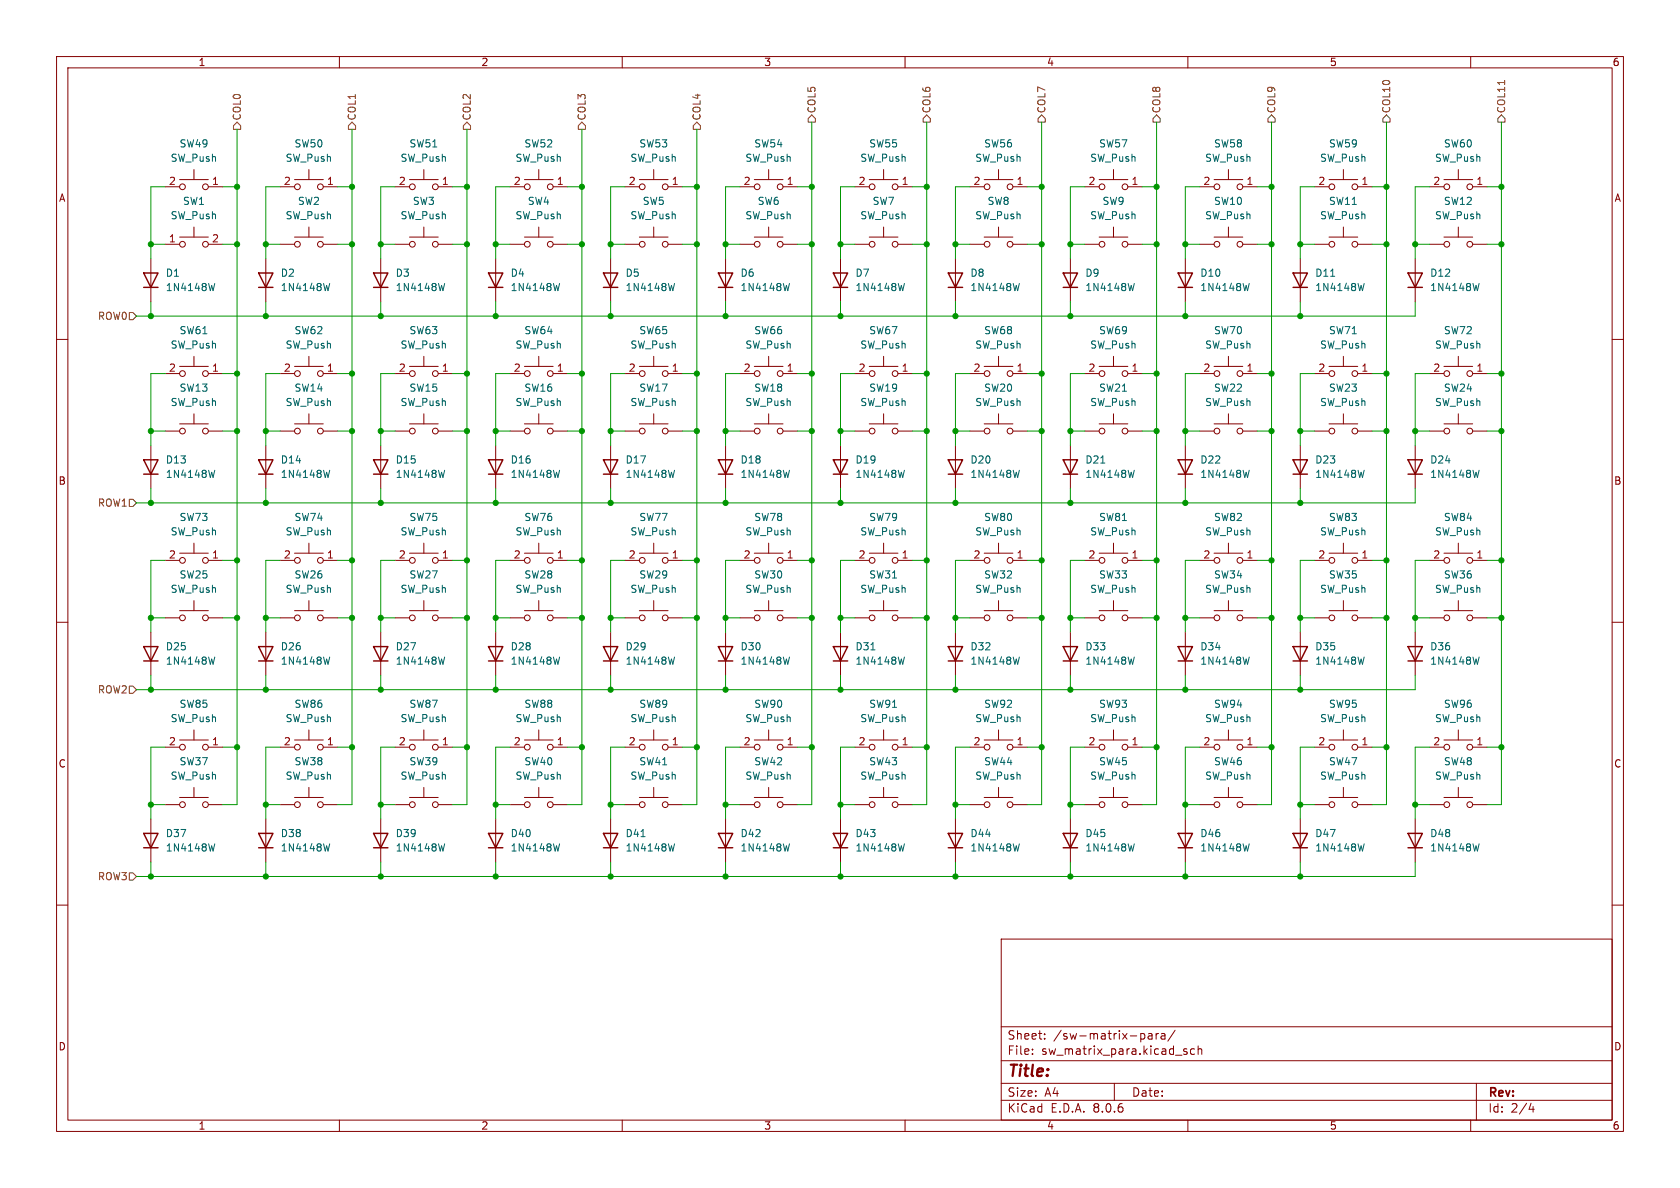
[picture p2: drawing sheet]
<svg xmlns="http://www.w3.org/2000/svg" width="297mm" height="210mm" viewBox="0 0 297 210" stroke-linecap="round" stroke-linejoin="round" font-family="sans-serif">
<defs><g id="words">
<text font-size="2.8" fill="#840000" x="178" y="190.9">Title:</text>
<g font-size="2.1" fill="#840000">
<text x="178" y="184">Sheet:</text>
<text x="186.2" y="184">/sw-matrix-para/</text>
<text x="178" y="186.7">File:</text>
<text x="184.1" y="186.7">sw_matrix_para.kicad_sch</text>
<text x="178" y="196.9">KiCad</text>
<text x="178" y="194.1">Size:</text>
<text x="184.7" y="194.1">A4</text>
<text x="185.7" y="196.9">E.D.A.</text>
<text x="193.3" y="196.9">8.0.6</text>
<text x="200" y="194.1">Date:</text>
<text x="263" y="194.3">Rev:</text>
<text x="263" y="196.9">Id:</text>
<text x="267.1" y="196.9">2/4</text>
</g>
<g font-size="1.8" fill="#840000">
<text x="35" y="11.9">1</text>
<text x="85" y="11.9">2</text>
<text x="135" y="11.9">3</text>
<text x="185" y="11.9">4</text>
<text x="235" y="11.9">5</text>
<text x="285" y="11.9">6</text>
<text x="10.3" y="35.9">A</text>
<text x="285.3" y="35.9">A</text>
<text x="10.3" y="85.9">B</text>
<text x="285.3" y="85.9">B</text>
<text x="10.3" y="135.9">C</text>
<text x="285.3" y="135.9">C</text>
<text x="10.3" y="185.9">D</text>
<text x="285.3" y="185.9">D</text>
<text x="35" y="199.9">1</text>
<text x="85" y="199.9">2</text>
<text x="135" y="199.9">3</text>
<text x="185" y="199.9">4</text>
<text x="235" y="199.9">5</text>
<text x="285" y="199.9">6</text>
</g>
<g font-size="1.8" fill="#725600">
<text x="42.8" y="21.4" transform="rotate(-90 42.8 21.4)">COL0</text>
<text x="63.1" y="21.4" transform="rotate(-90 63.1 21.4)">COL1</text>
<text x="83.4" y="21.4" transform="rotate(-90 83.4 21.4)">COL2</text>
<text x="103.7" y="21.4" transform="rotate(-90 103.7 21.4)">COL3</text>
<text x="124.1" y="21.4" transform="rotate(-90 124.1 21.4)">COL4</text>
<text x="144.4" y="20.1" transform="rotate(-90 144.4 20.1)">COL5</text>
<text x="164.7" y="20.1" transform="rotate(-90 164.7 20.1)">COL6</text>
<text x="185" y="20.1" transform="rotate(-90 185 20.1)">COL7</text>
<text x="205.3" y="20.1" transform="rotate(-90 205.3 20.1)">COL8</text>
<text x="225.7" y="20.1" transform="rotate(-90 225.7 20.1)">COL9</text>
<text x="246" y="20.1" transform="rotate(-90 246 20.1)">COL10</text>
<text x="266.3" y="20.1" transform="rotate(-90 266.3 20.1)">COL11</text>
<text x="17.2" y="56.7">ROW0</text>
<text x="17.2" y="89.8">ROW1</text>
<text x="17.2" y="122.8">ROW2</text>
<text x="17.2" y="155.8">ROW3</text>
</g>
<g font-size="1.8" fill="#006464">
<text x="30.1" y="28.8">SW_Push</text>
<text x="31.6" y="26.3">SW49</text>
<text x="50.4" y="28.8">SW_Push</text>
<text x="52" y="26.3">SW50</text>
<text x="70.7" y="28.8">SW_Push</text>
<text x="72.3" y="26.3">SW51</text>
<text x="91" y="28.8">SW_Push</text>
<text x="92.6" y="26.3">SW52</text>
<text x="111.4" y="28.8">SW_Push</text>
<text x="112.9" y="26.3">SW53</text>
<text x="131.7" y="28.8">SW_Push</text>
<text x="133.2" y="26.3">SW54</text>
<text x="152" y="28.8">SW_Push</text>
<text x="153.6" y="26.3">SW55</text>
<text x="172.3" y="28.8">SW_Push</text>
<text x="173.9" y="26.3">SW56</text>
<text x="192.6" y="28.8">SW_Push</text>
<text x="194.2" y="26.3">SW57</text>
<text x="213" y="28.8">SW_Push</text>
<text x="214.5" y="26.3">SW58</text>
<text x="233.3" y="28.8">SW_Push</text>
<text x="234.8" y="26.3">SW59</text>
<text x="253.6" y="28.8">SW_Push</text>
<text x="255.2" y="26.3">SW60</text>
<text x="30.1" y="39">SW_Push</text>
<text x="32.3" y="36.4">SW1</text>
<text x="50.4" y="39">SW_Push</text>
<text x="52.6" y="36.4">SW2</text>
<text x="70.7" y="39">SW_Push</text>
<text x="72.9" y="36.4">SW3</text>
<text x="91" y="39">SW_Push</text>
<text x="93.2" y="36.4">SW4</text>
<text x="111.4" y="39">SW_Push</text>
<text x="113.5" y="36.4">SW5</text>
<text x="131.7" y="39">SW_Push</text>
<text x="133.9" y="36.4">SW6</text>
<text x="152" y="39">SW_Push</text>
<text x="154.2" y="36.4">SW7</text>
<text x="172.3" y="39">SW_Push</text>
<text x="174.5" y="36.4">SW8</text>
<text x="192.6" y="39">SW_Push</text>
<text x="194.8" y="36.4">SW9</text>
<text x="213" y="39">SW_Push</text>
<text x="214.5" y="36.4">SW10</text>
<text x="233.3" y="39">SW_Push</text>
<text x="234.8" y="36.4">SW11</text>
<text x="253.6" y="39">SW_Push</text>
<text x="255.2" y="36.4">SW12</text>
<text x="29.2" y="49.1">D1</text>
<text x="29.2" y="51.7">1N4148W</text>
<text x="49.5" y="49.1">D2</text>
<text x="49.5" y="51.7">1N4148W</text>
<text x="69.9" y="49.1">D3</text>
<text x="69.9" y="51.7">1N4148W</text>
<text x="90.2" y="49.1">D4</text>
<text x="90.2" y="51.7">1N4148W</text>
<text x="110.5" y="49.1">D5</text>
<text x="110.5" y="51.7">1N4148W</text>
<text x="130.8" y="49.1">D6</text>
<text x="130.8" y="51.7">1N4148W</text>
<text x="151.1" y="49.1">D7</text>
<text x="151.1" y="51.7">1N4148W</text>
<text x="171.5" y="49.1">D8</text>
<text x="171.5" y="51.7">1N4148W</text>
<text x="191.8" y="49.1">D9</text>
<text x="191.8" y="51.7">1N4148W</text>
<text x="212.1" y="49.1">D10</text>
<text x="212.1" y="51.7">1N4148W</text>
<text x="232.4" y="49.1">D11</text>
<text x="232.4" y="51.7">1N4148W</text>
<text x="252.7" y="49.1">D12</text>
<text x="252.7" y="51.7">1N4148W</text>
<text x="31.6" y="59.3">SW61</text>
<text x="52" y="59.3">SW62</text>
<text x="72.3" y="59.3">SW63</text>
<text x="92.6" y="59.3">SW64</text>
<text x="112.9" y="59.3">SW65</text>
<text x="133.2" y="59.3">SW66</text>
<text x="153.6" y="59.3">SW67</text>
<text x="173.9" y="59.3">SW68</text>
<text x="194.2" y="59.3">SW69</text>
<text x="214.5" y="59.3">SW70</text>
<text x="234.8" y="59.3">SW71</text>
<text x="255.2" y="59.3">SW72</text>
<text x="30.1" y="61.8">SW_Push</text>
<text x="50.4" y="61.8">SW_Push</text>
<text x="70.7" y="61.8">SW_Push</text>
<text x="91" y="61.8">SW_Push</text>
<text x="111.4" y="61.8">SW_Push</text>
<text x="131.7" y="61.8">SW_Push</text>
<text x="152" y="61.8">SW_Push</text>
<text x="172.3" y="61.8">SW_Push</text>
<text x="192.6" y="61.8">SW_Push</text>
<text x="213" y="61.8">SW_Push</text>
<text x="233.3" y="61.8">SW_Push</text>
<text x="253.6" y="61.8">SW_Push</text>
<text x="30.1" y="72">SW_Push</text>
<text x="31.6" y="69.4">SW13</text>
<text x="50.4" y="72">SW_Push</text>
<text x="52" y="69.4">SW14</text>
<text x="70.7" y="72">SW_Push</text>
<text x="72.3" y="69.4">SW15</text>
<text x="91" y="72">SW_Push</text>
<text x="92.6" y="69.4">SW16</text>
<text x="111.4" y="72">SW_Push</text>
<text x="112.9" y="69.4">SW17</text>
<text x="131.7" y="72">SW_Push</text>
<text x="133.2" y="69.4">SW18</text>
<text x="152" y="72">SW_Push</text>
<text x="153.6" y="69.4">SW19</text>
<text x="172.3" y="72">SW_Push</text>
<text x="173.9" y="69.4">SW20</text>
<text x="192.6" y="72">SW_Push</text>
<text x="194.2" y="69.4">SW21</text>
<text x="213" y="72">SW_Push</text>
<text x="214.5" y="69.4">SW22</text>
<text x="233.3" y="72">SW_Push</text>
<text x="234.8" y="69.4">SW23</text>
<text x="253.6" y="72">SW_Push</text>
<text x="255.2" y="69.4">SW24</text>
<text x="29.2" y="82.1">D13</text>
<text x="49.5" y="82.1">D14</text>
<text x="69.9" y="82.1">D15</text>
<text x="90.2" y="82.1">D16</text>
<text x="110.5" y="82.1">D17</text>
<text x="130.8" y="82.1">D18</text>
<text x="151.1" y="82.1">D19</text>
<text x="171.5" y="82.1">D20</text>
<text x="191.8" y="82.1">D21</text>
<text x="212.1" y="82.1">D22</text>
<text x="232.4" y="82.1">D23</text>
<text x="252.7" y="82.1">D24</text>
<text x="29.2" y="84.7">1N4148W</text>
<text x="49.5" y="84.7">1N4148W</text>
<text x="69.9" y="84.7">1N4148W</text>
<text x="90.2" y="84.7">1N4148W</text>
<text x="110.5" y="84.7">1N4148W</text>
<text x="130.8" y="84.7">1N4148W</text>
<text x="151.1" y="84.7">1N4148W</text>
<text x="171.5" y="84.7">1N4148W</text>
<text x="191.8" y="84.7">1N4148W</text>
<text x="212.1" y="84.7">1N4148W</text>
<text x="232.4" y="84.7">1N4148W</text>
<text x="252.7" y="84.7">1N4148W</text>
<text x="30.1" y="94.8">SW_Push</text>
<text x="31.6" y="92.3">SW73</text>
<text x="50.4" y="94.8">SW_Push</text>
<text x="52" y="92.3">SW74</text>
<text x="70.7" y="94.8">SW_Push</text>
<text x="72.3" y="92.3">SW75</text>
<text x="91" y="94.8">SW_Push</text>
<text x="92.6" y="92.3">SW76</text>
<text x="111.4" y="94.8">SW_Push</text>
<text x="112.9" y="92.3">SW77</text>
<text x="131.7" y="94.8">SW_Push</text>
<text x="133.2" y="92.3">SW78</text>
<text x="152" y="94.8">SW_Push</text>
<text x="153.6" y="92.3">SW79</text>
<text x="172.3" y="94.8">SW_Push</text>
<text x="173.9" y="92.3">SW80</text>
<text x="192.6" y="94.8">SW_Push</text>
<text x="194.2" y="92.3">SW81</text>
<text x="213" y="94.8">SW_Push</text>
<text x="214.5" y="92.3">SW82</text>
<text x="233.3" y="94.8">SW_Push</text>
<text x="234.8" y="92.3">SW83</text>
<text x="253.6" y="94.8">SW_Push</text>
<text x="255.2" y="92.3">SW84</text>
<text x="30.1" y="105">SW_Push</text>
<text x="31.6" y="102.5">SW25</text>
<text x="50.4" y="105">SW_Push</text>
<text x="52" y="102.5">SW26</text>
<text x="70.7" y="105">SW_Push</text>
<text x="72.3" y="102.5">SW27</text>
<text x="91" y="105">SW_Push</text>
<text x="92.6" y="102.5">SW28</text>
<text x="111.4" y="105">SW_Push</text>
<text x="112.9" y="102.5">SW29</text>
<text x="131.7" y="105">SW_Push</text>
<text x="133.2" y="102.5">SW30</text>
<text x="152" y="105">SW_Push</text>
<text x="153.6" y="102.5">SW31</text>
<text x="172.3" y="105">SW_Push</text>
<text x="173.9" y="102.5">SW32</text>
<text x="192.6" y="105">SW_Push</text>
<text x="194.2" y="102.5">SW33</text>
<text x="213" y="105">SW_Push</text>
<text x="214.5" y="102.5">SW34</text>
<text x="233.3" y="105">SW_Push</text>
<text x="234.8" y="102.5">SW35</text>
<text x="253.6" y="105">SW_Push</text>
<text x="255.2" y="102.5">SW36</text>
<text x="29.2" y="115.2">D25</text>
<text x="29.2" y="117.7">1N4148W</text>
<text x="49.5" y="115.2">D26</text>
<text x="49.5" y="117.7">1N4148W</text>
<text x="69.9" y="115.2">D27</text>
<text x="69.9" y="117.7">1N4148W</text>
<text x="90.2" y="115.2">D28</text>
<text x="90.2" y="117.7">1N4148W</text>
<text x="110.5" y="115.2">D29</text>
<text x="110.5" y="117.7">1N4148W</text>
<text x="130.8" y="115.2">D30</text>
<text x="130.8" y="117.7">1N4148W</text>
<text x="151.1" y="115.2">D31</text>
<text x="151.1" y="117.7">1N4148W</text>
<text x="171.5" y="115.2">D32</text>
<text x="171.5" y="117.7">1N4148W</text>
<text x="191.8" y="115.2">D33</text>
<text x="191.8" y="117.7">1N4148W</text>
<text x="212.1" y="115.2">D34</text>
<text x="212.1" y="117.7">1N4148W</text>
<text x="232.4" y="115.2">D35</text>
<text x="232.4" y="117.7">1N4148W</text>
<text x="252.7" y="115.2">D36</text>
<text x="252.7" y="117.7">1N4148W</text>
<text x="31.6" y="125.3">SW85</text>
<text x="52" y="125.3">SW86</text>
<text x="72.3" y="125.3">SW87</text>
<text x="92.6" y="125.3">SW88</text>
<text x="112.9" y="125.3">SW89</text>
<text x="133.2" y="125.3">SW90</text>
<text x="153.6" y="125.3">SW91</text>
<text x="173.9" y="125.3">SW92</text>
<text x="194.2" y="125.3">SW93</text>
<text x="214.5" y="125.3">SW94</text>
<text x="234.8" y="125.3">SW95</text>
<text x="255.2" y="125.3">SW96</text>
<text x="30.1" y="127.9">SW_Push</text>
<text x="50.4" y="127.9">SW_Push</text>
<text x="70.7" y="127.9">SW_Push</text>
<text x="91" y="127.9">SW_Push</text>
<text x="111.4" y="127.9">SW_Push</text>
<text x="131.7" y="127.9">SW_Push</text>
<text x="152" y="127.9">SW_Push</text>
<text x="172.3" y="127.9">SW_Push</text>
<text x="192.6" y="127.9">SW_Push</text>
<text x="213" y="127.9">SW_Push</text>
<text x="233.3" y="127.9">SW_Push</text>
<text x="253.6" y="127.9">SW_Push</text>
<text x="31.6" y="135.5">SW37</text>
<text x="52" y="135.5">SW38</text>
<text x="72.3" y="135.5">SW39</text>
<text x="92.6" y="135.5">SW40</text>
<text x="112.9" y="135.5">SW41</text>
<text x="133.2" y="135.5">SW42</text>
<text x="153.6" y="135.5">SW43</text>
<text x="173.9" y="135.5">SW44</text>
<text x="194.2" y="135.5">SW45</text>
<text x="214.5" y="135.5">SW46</text>
<text x="234.8" y="135.5">SW47</text>
<text x="255.2" y="135.5">SW48</text>
<text x="30.1" y="138">SW_Push</text>
<text x="50.4" y="138">SW_Push</text>
<text x="70.7" y="138">SW_Push</text>
<text x="91" y="138">SW_Push</text>
<text x="111.4" y="138">SW_Push</text>
<text x="131.7" y="138">SW_Push</text>
<text x="152" y="138">SW_Push</text>
<text x="172.3" y="138">SW_Push</text>
<text x="192.6" y="138">SW_Push</text>
<text x="213" y="138">SW_Push</text>
<text x="233.3" y="138">SW_Push</text>
<text x="253.6" y="138">SW_Push</text>
<text x="29.2" y="148.2">D37</text>
<text x="49.5" y="148.2">D38</text>
<text x="69.9" y="148.2">D39</text>
<text x="90.2" y="148.2">D40</text>
<text x="110.5" y="148.2">D41</text>
<text x="130.8" y="148.2">D42</text>
<text x="151.1" y="148.2">D43</text>
<text x="171.5" y="148.2">D44</text>
<text x="191.8" y="148.2">D45</text>
<text x="212.1" y="148.2">D46</text>
<text x="232.4" y="148.2">D47</text>
<text x="252.7" y="148.2">D48</text>
<text x="29.2" y="150.7">1N4148W</text>
<text x="49.5" y="150.7">1N4148W</text>
<text x="69.9" y="150.7">1N4148W</text>
<text x="90.2" y="150.7">1N4148W</text>
<text x="110.5" y="150.7">1N4148W</text>
<text x="130.8" y="150.7">1N4148W</text>
<text x="151.1" y="150.7">1N4148W</text>
<text x="171.5" y="150.7">1N4148W</text>
<text x="191.8" y="150.7">1N4148W</text>
<text x="212.1" y="150.7">1N4148W</text>
<text x="232.4" y="150.7">1N4148W</text>
<text x="252.7" y="150.7">1N4148W</text>
</g>
<g font-size="1.8" fill="#a90000">
<text x="29.8" y="32.8">2</text>
<text x="37.4" y="32.8">1</text>
<text x="50.1" y="32.8">2</text>
<text x="57.7" y="32.8">1</text>
<text x="70.4" y="32.8">2</text>
<text x="78" y="32.8">1</text>
<text x="90.7" y="32.8">2</text>
<text x="98.4" y="32.8">1</text>
<text x="111.1" y="32.8">2</text>
<text x="118.7" y="32.8">1</text>
<text x="131.4" y="32.8">2</text>
<text x="139" y="32.8">1</text>
<text x="151.7" y="32.8">2</text>
<text x="159.3" y="32.8">1</text>
<text x="172" y="32.8">2</text>
<text x="179.6" y="32.8">1</text>
<text x="192.3" y="32.8">2</text>
<text x="200" y="32.8">1</text>
<text x="212.7" y="32.8">2</text>
<text x="220.3" y="32.8">1</text>
<text x="233" y="32.8">2</text>
<text x="240.6" y="32.8">1</text>
<text x="253.3" y="32.8">2</text>
<text x="260.9" y="32.8">1</text>
<text x="29.8" y="42.9">1</text>
<text x="37.4" y="42.9">2</text>
<text x="29.8" y="65.8">2</text>
<text x="37.4" y="65.8">1</text>
<text x="50.1" y="65.8">2</text>
<text x="57.7" y="65.8">1</text>
<text x="70.4" y="65.8">2</text>
<text x="78" y="65.8">1</text>
<text x="90.7" y="65.8">2</text>
<text x="98.4" y="65.8">1</text>
<text x="111.1" y="65.8">2</text>
<text x="118.7" y="65.8">1</text>
<text x="131.4" y="65.8">2</text>
<text x="139" y="65.8">1</text>
<text x="151.7" y="65.8">2</text>
<text x="159.3" y="65.8">1</text>
<text x="172" y="65.8">2</text>
<text x="179.6" y="65.8">1</text>
<text x="192.3" y="65.8">2</text>
<text x="200" y="65.8">1</text>
<text x="212.7" y="65.8">2</text>
<text x="220.3" y="65.8">1</text>
<text x="233" y="65.8">2</text>
<text x="240.6" y="65.8">1</text>
<text x="253.3" y="65.8">2</text>
<text x="260.9" y="65.8">1</text>
<text x="29.8" y="98.8">2</text>
<text x="37.4" y="98.8">1</text>
<text x="50.1" y="98.8">2</text>
<text x="57.7" y="98.8">1</text>
<text x="70.4" y="98.8">2</text>
<text x="78" y="98.8">1</text>
<text x="90.7" y="98.8">2</text>
<text x="98.4" y="98.8">1</text>
<text x="111.1" y="98.8">2</text>
<text x="118.7" y="98.8">1</text>
<text x="131.4" y="98.8">2</text>
<text x="139" y="98.8">1</text>
<text x="151.7" y="98.8">2</text>
<text x="159.3" y="98.8">1</text>
<text x="172" y="98.8">2</text>
<text x="179.6" y="98.8">1</text>
<text x="192.3" y="98.8">2</text>
<text x="200" y="98.8">1</text>
<text x="212.7" y="98.8">2</text>
<text x="220.3" y="98.8">1</text>
<text x="233" y="98.8">2</text>
<text x="240.6" y="98.8">1</text>
<text x="253.3" y="98.8">2</text>
<text x="260.9" y="98.8">1</text>
<text x="29.8" y="131.8">2</text>
<text x="37.4" y="131.8">1</text>
<text x="50.1" y="131.8">2</text>
<text x="57.7" y="131.8">1</text>
<text x="70.4" y="131.8">2</text>
<text x="78" y="131.8">1</text>
<text x="90.7" y="131.8">2</text>
<text x="98.4" y="131.8">1</text>
<text x="111.1" y="131.8">2</text>
<text x="118.7" y="131.8">1</text>
<text x="131.4" y="131.8">2</text>
<text x="139" y="131.8">1</text>
<text x="151.7" y="131.8">2</text>
<text x="159.3" y="131.8">1</text>
<text x="172" y="131.8">2</text>
<text x="179.6" y="131.8">1</text>
<text x="192.3" y="131.8">2</text>
<text x="200" y="131.8">1</text>
<text x="212.7" y="131.8">2</text>
<text x="220.3" y="131.8">1</text>
<text x="233" y="131.8">2</text>
<text x="240.6" y="131.8">1</text>
<text x="253.3" y="131.8">2</text>
<text x="260.9" y="131.8">1</text>
</g>
</g></defs>
<g fill="none" stroke="#840000" stroke-width=".18">
<path d="M10 10h277v190h-277zM12 12h273v186h-273zM60 10v2M110 10v2M160 10v2M210 10v2M260 10v2M29.2 33h2.5M31.7 31.8h5.1M34.3 30v1.8M36.8 33h2.6M49.5 33h2.6"/>
<path d="M52.1 31.8h5M54.6 30v1.8M57.1 33h2.6M69.8 33h2.6M72.4 31.8h5.1M74.9 30v1.8M77.5 33h2.5M90.2 33h2.5M92.7 31.8h5.1M95.2 30v1.8M97.8 33h2.5M110.5 33h2.5"/>
<path d="M113 31.8h5.1M115.6 30v1.8M118.1 33h2.5M130.8 33h2.5M133.3 31.8h5.1M135.9 30v1.8M138.4 33h2.6M151.1 33h2.6M153.7 31.8h5M156.2 30v1.8M158.7 33h2.6M171.4 33h2.6"/>
<path d="M174 31.8h5.1M176.5 30v1.8M179.1 33h2.5M191.8 33h2.5M194.3 31.8h5.1M196.8 30v1.8M199.4 33h2.5M212.1 33h2.5M214.6 31.8h5.1M217.2 30v1.8M219.7 33h2.5M232.4 33h2.5"/>
<path d="M234.9 31.8h5.1M237.5 30v1.8M240 33h2.6M252.7 33h2.6M255.3 31.8h5M257.8 30v1.8M260.3 33h2.6M10 60h2M26.7 45.7v7.6M29.2 43.2h2.5M31.7 41.9h5.1M34.3 40.1v1.8"/>
<path d="M36.8 43.2h2.6M47 45.7v7.6M49.5 43.2h2.6M52.1 41.9h5M54.6 40.1v1.8M57.1 43.2h2.6M67.3 45.7v7.6M69.8 43.2h2.6M72.4 41.9h5.1M74.9 40.1v1.8M77.5 43.2h2.5M87.6 45.7v7.6"/>
<path d="M90.2 43.2h2.5M92.7 41.9h5.1M95.2 40.1v1.8M97.8 43.2h2.5M107.9 45.7v7.6M110.5 43.2h2.5M113 41.9h5.1M115.6 40.1v1.8M118.1 43.2h2.5M128.3 45.7v7.6M130.8 43.2h2.5M133.3 41.9h5.1"/>
<path d="M135.9 40.1v1.8M138.4 43.2h2.6M148.6 45.7v7.6M151.1 43.2h2.6M153.7 41.9h5M156.2 40.1v1.8M158.7 43.2h2.6M168.9 45.7v7.6M171.4 43.2h2.6M174 41.9h5.1M176.5 40.1v1.8M179.1 43.2h2.5"/>
<path d="M189.2 45.7v7.6M191.8 43.2h2.5M194.3 41.9h5.1M196.8 40.1v1.8M199.4 43.2h2.5M209.5 45.7v7.6M212.1 43.2h2.5M214.6 41.9h5.1M217.2 40.1v1.8M219.7 43.2h2.5M229.9 45.7v7.6M232.4 43.2h2.5"/>
<path d="M234.9 41.9h5.1M237.5 40.1v1.8M240 43.2h2.6M250.2 45.7v7.6M252.7 43.2h2.6M255.3 41.9h5M257.8 40.1v1.8M260.3 43.2h2.6M285 60h2M26.7 78.7v7.7M29.2 76.2h2.5M29.2 66h2.5"/>
<path d="M31.7 74.9h5.1M31.7 64.8h5.1M34.3 63v1.8M34.3 73.2v1.7M36.8 76.2h2.6M36.8 66h2.6M47 78.7v7.7M49.5 76.2h2.6M49.5 66h2.6M52.1 74.9h5M52.1 64.8h5M54.6 63v1.8"/>
<path d="M54.6 73.2v1.7M57.1 76.2h2.6M57.1 66h2.6M67.3 78.7v7.7M69.8 76.2h2.6M69.8 66h2.6M72.4 74.9h5.1M72.4 64.8h5.1M74.9 63v1.8M74.9 73.2v1.7M77.5 76.2h2.5M77.5 66h2.5"/>
<path d="M87.6 78.7v7.7M90.2 76.2h2.5M90.2 66h2.5M92.7 74.9h5.1M92.7 64.8h5.1M95.2 63v1.8M95.2 73.2v1.7M97.8 76.2h2.5M97.8 66h2.5M107.9 78.7v7.7M110.5 76.2h2.5M110.5 66h2.5"/>
<path d="M113 74.9h5.1M113 64.8h5.1M115.6 63v1.8M115.6 73.2v1.7M118.1 76.2h2.5M118.1 66h2.5M128.3 78.7v7.7M130.8 76.2h2.5M130.8 66h2.5M133.3 74.9h5.1M133.3 64.8h5.1M135.9 63v1.8"/>
<path d="M135.9 73.2v1.7M138.4 76.2h2.6M138.4 66h2.6M148.6 78.7v7.7M151.1 76.2h2.6M151.1 66h2.6M153.7 74.9h5M153.7 64.8h5M156.2 63v1.8M156.2 73.2v1.7M158.7 76.2h2.6M158.7 66h2.6"/>
<path d="M168.9 78.7v7.7M171.4 76.2h2.6M171.4 66h2.6M174 74.9h5.1M174 64.8h5.1M176.5 63v1.8M176.5 73.2v1.7M179.1 76.2h2.5M179.1 66h2.5M189.2 78.7v7.7M191.8 76.2h2.5M191.8 66h2.5"/>
<path d="M194.3 74.9h5.1M194.3 64.8h5.1M196.8 63v1.8M196.8 73.2v1.7M199.4 76.2h2.5M199.4 66h2.5M209.5 78.7v7.7M212.1 76.2h2.5M212.1 66h2.5M214.6 74.9h5.1M214.6 64.8h5.1M217.2 63v1.8"/>
<path d="M217.2 73.2v1.7M219.7 76.2h2.5M219.7 66h2.5M229.9 78.7v7.7M232.4 76.2h2.5M232.4 66h2.5M234.9 74.9h5.1M234.9 64.8h5.1M237.5 63v1.8M237.5 73.2v1.7M240 76.2h2.6M240 66h2.6"/>
<path d="M250.2 78.7v7.7M252.7 76.2h2.6M252.7 66h2.6M255.3 74.9h5M255.3 64.8h5M257.8 63v1.8M257.8 73.2v1.7M260.3 76.2h2.6M260.3 66h2.6M29.2 99.1h2.5M31.7 97.8h5.1M34.3 96v1.8"/>
<path d="M36.8 99.1h2.6M49.5 99.1h2.6M52.1 97.8h5M54.6 96v1.8M57.1 99.1h2.6M69.8 99.1h2.6M72.4 97.8h5.1M74.9 96v1.8M77.5 99.1h2.5M90.2 99.1h2.5M92.7 97.8h5.1M95.2 96v1.8"/>
<path d="M97.8 99.1h2.5M110.5 99.1h2.5M113 97.8h5.1M115.6 96v1.8M118.1 99.1h2.5M130.8 99.1h2.5M133.3 97.8h5.1M135.9 96v1.8M138.4 99.1h2.6M151.1 99.1h2.6M153.7 97.8h5M156.2 96v1.8"/>
<path d="M158.7 99.1h2.6M171.4 99.1h2.6M174 97.8h5.1M176.5 96v1.8M179.1 99.1h2.5M191.8 99.1h2.5M194.3 97.8h5.1M196.8 96v1.8M199.4 99.1h2.5M212.1 99.1h2.5M214.6 97.8h5.1M217.2 96v1.8"/>
<path d="M219.7 99.1h2.5M232.4 99.1h2.5M234.9 97.8h5.1M237.5 96v1.8M240 99.1h2.6M252.7 99.1h2.6M255.3 97.8h5M257.8 96v1.8M260.3 99.1h2.6M10 110h2M26.7 111.8v7.6M29.2 109.2h2.5"/>
<path d="M31.7 108h5.1M34.3 106.2v1.8M36.8 109.2h2.6M47 111.8v7.6M49.5 109.2h2.6M52.1 108h5M54.6 106.2v1.8M57.1 109.2h2.6M67.3 111.8v7.6M69.8 109.2h2.6M72.4 108h5.1M74.9 106.2v1.8"/>
<path d="M77.5 109.2h2.5M87.6 111.8v7.6M90.2 109.2h2.5M92.7 108h5.1M95.2 106.2v1.8M97.8 109.2h2.5M107.9 111.8v7.6M110.5 109.2h2.5M113 108h5.1M115.6 106.2v1.8M118.1 109.2h2.5M128.3 111.8v7.6"/>
<path d="M130.8 109.2h2.5M133.3 108h5.1M135.9 106.2v1.8M138.4 109.2h2.6M148.6 111.8v7.6M151.1 109.2h2.6M153.7 108h5M156.2 106.2v1.8M158.7 109.2h2.6M168.9 111.8v7.6M171.4 109.2h2.6M174 108h5.1"/>
<path d="M176.5 106.2v1.8M179.1 109.2h2.5M189.2 111.8v7.6M191.8 109.2h2.5M194.3 108h5.1M196.8 106.2v1.8M199.4 109.2h2.5M209.5 111.8v7.6M212.1 109.2h2.5M214.6 108h5.1M217.2 106.2v1.8M219.7 109.2h2.5"/>
<path d="M229.9 111.8v7.6M232.4 109.2h2.5M234.9 108h5.1M237.5 106.2v1.8M240 109.2h2.6M250.2 111.8v7.6M252.7 109.2h2.6M255.3 108h5M257.8 106.2v1.8M260.3 109.2h2.6M285 110h2M29.2 132.1h2.5"/>
<path d="M31.7 130.8h5.1M34.3 129v1.8M34.3 139.2v1.8M36.8 132.1h2.6M49.5 132.1h2.6M52.1 130.8h5M54.6 129v1.8M54.6 139.2v1.8M57.1 132.1h2.6M69.8 132.1h2.6M72.4 130.8h5.1M74.9 129v1.8"/>
<path d="M74.9 139.2v1.8M77.5 132.1h2.5M90.2 132.1h2.5M92.7 130.8h5.1M95.2 129v1.8M95.2 139.2v1.8M97.8 132.1h2.5M110.5 132.1h2.5M113 130.8h5.1M115.6 129v1.8M115.6 139.2v1.8M118.1 132.1h2.5"/>
<path d="M130.8 132.1h2.5M133.3 130.8h5.1M135.9 129v1.8M135.9 139.2v1.8M138.4 132.1h2.6M151.1 132.1h2.6M153.7 130.8h5M156.2 129v1.8M156.2 139.2v1.8M158.7 132.1h2.6M171.4 132.1h2.6M174 130.8h5.1"/>
<path d="M176.5 129v1.8M176.5 139.2v1.8M179.1 132.1h2.5M191.8 132.1h2.5M194.3 130.8h5.1M196.8 129v1.8M196.8 139.2v1.8M199.4 132.1h2.5M212.1 132.1h2.5M214.6 130.8h5.1M217.2 129v1.8M217.2 139.2v1.8"/>
<path d="M219.7 132.1h2.5M232.4 132.1h2.5M234.9 130.8h5.1M237.5 129v1.8M237.5 139.2v1.8M240 132.1h2.6M252.7 132.1h2.6M255.3 130.8h5M257.8 129v1.8M257.8 139.2v1.8M260.3 132.1h2.6M10 160h2"/>
<path d="M26.7 144.8v7.6M29.2 142.2h2.5M31.7 141h5.1M36.8 142.2h2.6M47 144.8v7.6M49.5 142.2h2.6M52.1 141h5M57.1 142.2h2.6M67.3 144.8v7.6M69.8 142.2h2.6M72.4 141h5.1M77.5 142.2h2.5"/>
<path d="M87.6 144.8v7.6M90.2 142.2h2.5M92.7 141h5.1M97.8 142.2h2.5M107.9 144.8v7.6M110.5 142.2h2.5M113 141h5.1M118.1 142.2h2.5M128.3 144.8v7.6M130.8 142.2h2.5M133.3 141h5.1M138.4 142.2h2.6"/>
<path d="M148.6 144.8v7.6M151.1 142.2h2.6M153.7 141h5M158.7 142.2h2.6M168.9 144.8v7.6M171.4 142.2h2.6M174 141h5.1M179.1 142.2h2.5M189.2 144.8v7.6M191.8 142.2h2.5M194.3 141h5.1M199.4 142.2h2.5"/>
<path d="M209.5 144.8v7.6M212.1 142.2h2.5M214.6 141h5.1M219.7 142.2h2.5M229.9 144.8v7.6M232.4 142.2h2.5M234.9 141h5.1M240 142.2h2.6M250.2 144.8v7.6M252.7 142.2h2.6M255.3 141h5M260.3 142.2h2.6"/>
<path d="M285 160h2M177 166h108v32h-108zM60 198v2M110 198v2M160 198v2M177 194.5h108M177 191.5h108M177 187.5h108M177 181.5h108M182.5 186.3v.1M182.5 185.5v.1M184.7 183.6v.1"/>
<path d="M184.7 182.8v.1M197 191.5v3M201.8 182.7l.4 .1 .2 .2-.1 .6-.5 .1M203 182.8h.6l.1 .9M203.7 183.1h-.5a.29 .29 0 0 0-.2 .3 .29 .29 0 0 0 .2 .3l.5-.1M204.4 182.7v1M204.8 182.7l-.3 .1-.1 .2M205.3 182.8h.6l.1 .9M206 183.1h-.5a.29 .29 0 0 0-.3 .3 .29 .29 0 0 0 .3 .3l.5-.1M207.7 182.1l-1.2 2M209.2 185.7l.7 .4-.2 .3-.5-.1M209.8 185.5l-.3-.1-.3 .2"/>
<path d="M210 198v2M211.2 185.5l-.5-.1-.2 .3v.4l.1 .2h.6M211.8 185.5l.2-.1 .4 .1 .1 .9M211.8 184.9v1.5M260 198v2M261 191.5v6.5M270.7 195l-.4 1.1h.9M271 195.6v1"/>
<circle cx="32.3" cy="33" r=".51"/>
<circle cx="36.3" cy="33" r=".51"/>
<circle cx="52.6" cy="33" r=".51"/>
<circle cx="56.6" cy="33" r=".51"/>
<circle cx="72.9" cy="33" r=".51"/>
<circle cx="77" cy="33" r=".51"/>
<circle cx="93.2" cy="33" r=".51"/>
<circle cx="97.3" cy="33" r=".51"/>
<circle cx="113.5" cy="33" r=".51"/>
<circle cx="117.6" cy="33" r=".51"/>
<circle cx="133.9" cy="33" r=".51"/>
<circle cx="137.9" cy="33" r=".51"/>
<circle cx="154.2" cy="33" r=".51"/>
<circle cx="158.2" cy="33" r=".51"/>
<circle cx="174.5" cy="33" r=".51"/>
<circle cx="178.6" cy="33" r=".51"/>
<circle cx="194.8" cy="33" r=".51"/>
<circle cx="198.9" cy="33" r=".51"/>
<circle cx="215.1" cy="33" r=".51"/>
<circle cx="219.2" cy="33" r=".51"/>
<circle cx="235.5" cy="33" r=".51"/>
<circle cx="239.5" cy="33" r=".51"/>
<circle cx="255.8" cy="33" r=".51"/>
<circle cx="259.8" cy="33" r=".51"/>
<circle cx="32.3" cy="43.2" r=".51"/>
<circle cx="36.3" cy="43.2" r=".51"/>
<circle cx="52.6" cy="43.2" r=".51"/>
<circle cx="56.6" cy="43.2" r=".51"/>
<circle cx="72.9" cy="43.2" r=".51"/>
<circle cx="77" cy="43.2" r=".51"/>
<circle cx="93.2" cy="43.2" r=".51"/>
<circle cx="97.3" cy="43.2" r=".51"/>
<circle cx="113.5" cy="43.2" r=".51"/>
<circle cx="117.6" cy="43.2" r=".51"/>
<circle cx="133.9" cy="43.2" r=".51"/>
<circle cx="137.9" cy="43.2" r=".51"/>
<circle cx="154.2" cy="43.2" r=".51"/>
<circle cx="158.2" cy="43.2" r=".51"/>
<circle cx="174.5" cy="43.2" r=".51"/>
<circle cx="178.6" cy="43.2" r=".51"/>
<circle cx="194.8" cy="43.2" r=".51"/>
<circle cx="198.9" cy="43.2" r=".51"/>
<circle cx="215.1" cy="43.2" r=".51"/>
<circle cx="219.2" cy="43.2" r=".51"/>
<circle cx="235.5" cy="43.2" r=".51"/>
<circle cx="239.5" cy="43.2" r=".51"/>
<circle cx="255.8" cy="43.2" r=".51"/>
<circle cx="259.8" cy="43.2" r=".51"/>
<circle cx="32.3" cy="66" r=".51"/>
<circle cx="32.3" cy="76.2" r=".51"/>
<circle cx="36.3" cy="66" r=".51"/>
<circle cx="36.3" cy="76.2" r=".51"/>
<circle cx="52.6" cy="66" r=".51"/>
<circle cx="52.6" cy="76.2" r=".51"/>
<circle cx="56.6" cy="66" r=".51"/>
<circle cx="56.6" cy="76.2" r=".51"/>
<circle cx="72.9" cy="76.2" r=".51"/>
<circle cx="72.9" cy="66" r=".51"/>
<circle cx="77" cy="66" r=".51"/>
<circle cx="77" cy="76.2" r=".51"/>
<circle cx="93.2" cy="66" r=".51"/>
<circle cx="93.2" cy="76.2" r=".51"/>
<circle cx="97.3" cy="76.2" r=".51"/>
<circle cx="97.3" cy="66" r=".51"/>
<circle cx="113.5" cy="76.2" r=".51"/>
<circle cx="113.5" cy="66" r=".51"/>
<circle cx="117.6" cy="76.2" r=".51"/>
<circle cx="117.6" cy="66" r=".51"/>
<circle cx="133.9" cy="66" r=".51"/>
<circle cx="133.9" cy="76.2" r=".51"/>
<circle cx="137.9" cy="66" r=".51"/>
<circle cx="137.9" cy="76.2" r=".51"/>
<circle cx="154.2" cy="66" r=".51"/>
<circle cx="154.2" cy="76.2" r=".51"/>
<circle cx="158.2" cy="66" r=".51"/>
<circle cx="158.2" cy="76.2" r=".51"/>
<circle cx="174.5" cy="76.2" r=".51"/>
<circle cx="174.5" cy="66" r=".51"/>
<circle cx="178.6" cy="66" r=".51"/>
<circle cx="178.6" cy="76.2" r=".51"/>
<circle cx="194.8" cy="66" r=".51"/>
<circle cx="194.8" cy="76.2" r=".51"/>
<circle cx="198.9" cy="66" r=".51"/>
<circle cx="198.9" cy="76.2" r=".51"/>
<circle cx="215.1" cy="66" r=".51"/>
<circle cx="215.1" cy="76.2" r=".51"/>
<circle cx="219.2" cy="66" r=".51"/>
<circle cx="219.2" cy="76.2" r=".51"/>
<circle cx="235.5" cy="66" r=".51"/>
<circle cx="235.5" cy="76.2" r=".51"/>
<circle cx="239.5" cy="76.2" r=".51"/>
<circle cx="239.5" cy="66" r=".51"/>
<circle cx="255.8" cy="76.2" r=".51"/>
<circle cx="255.8" cy="66" r=".51"/>
<circle cx="259.8" cy="76.2" r=".51"/>
<circle cx="259.8" cy="66" r=".51"/>
<circle cx="32.3" cy="99.1" r=".51"/>
<circle cx="36.3" cy="99.1" r=".51"/>
<circle cx="52.6" cy="99.1" r=".51"/>
<circle cx="56.6" cy="99.1" r=".51"/>
<circle cx="72.9" cy="99.1" r=".51"/>
<circle cx="77" cy="99.1" r=".51"/>
<circle cx="93.2" cy="99.1" r=".51"/>
<circle cx="97.3" cy="99.1" r=".51"/>
<circle cx="113.5" cy="99.1" r=".51"/>
<circle cx="117.6" cy="99.1" r=".51"/>
<circle cx="133.9" cy="99.1" r=".51"/>
<circle cx="137.9" cy="99.1" r=".51"/>
<circle cx="154.2" cy="99.1" r=".51"/>
<circle cx="158.2" cy="99.1" r=".51"/>
<circle cx="174.5" cy="99.1" r=".51"/>
<circle cx="178.6" cy="99.1" r=".51"/>
<circle cx="194.8" cy="99.1" r=".51"/>
<circle cx="198.9" cy="99.1" r=".51"/>
<circle cx="215.1" cy="99.1" r=".51"/>
<circle cx="219.2" cy="99.1" r=".51"/>
<circle cx="235.5" cy="99.1" r=".51"/>
<circle cx="239.5" cy="99.1" r=".51"/>
<circle cx="255.8" cy="99.1" r=".51"/>
<circle cx="259.8" cy="99.1" r=".51"/>
<circle cx="32.3" cy="109.2" r=".51"/>
<circle cx="36.3" cy="109.2" r=".51"/>
<circle cx="52.6" cy="109.2" r=".51"/>
<circle cx="56.6" cy="109.2" r=".51"/>
<circle cx="72.9" cy="109.2" r=".51"/>
<circle cx="77" cy="109.2" r=".51"/>
<circle cx="93.2" cy="109.2" r=".51"/>
<circle cx="97.3" cy="109.2" r=".51"/>
<circle cx="113.5" cy="109.2" r=".51"/>
<circle cx="117.6" cy="109.2" r=".51"/>
<circle cx="133.9" cy="109.2" r=".51"/>
<circle cx="137.9" cy="109.2" r=".51"/>
<circle cx="154.2" cy="109.2" r=".51"/>
<circle cx="158.2" cy="109.2" r=".51"/>
<circle cx="174.5" cy="109.2" r=".51"/>
<circle cx="178.6" cy="109.2" r=".51"/>
<circle cx="194.8" cy="109.2" r=".51"/>
<circle cx="198.9" cy="109.2" r=".51"/>
<circle cx="215.1" cy="109.2" r=".51"/>
<circle cx="219.2" cy="109.2" r=".51"/>
<circle cx="235.5" cy="109.2" r=".51"/>
<circle cx="239.5" cy="109.2" r=".51"/>
<circle cx="255.8" cy="109.2" r=".51"/>
<circle cx="259.8" cy="109.2" r=".51"/>
<circle cx="32.3" cy="132.1" r=".51"/>
<circle cx="36.3" cy="132.1" r=".51"/>
<circle cx="52.6" cy="132.1" r=".51"/>
<circle cx="56.6" cy="132.1" r=".51"/>
<circle cx="72.9" cy="132.1" r=".51"/>
<circle cx="77" cy="132.1" r=".51"/>
<circle cx="93.2" cy="132.1" r=".51"/>
<circle cx="97.3" cy="132.1" r=".51"/>
<circle cx="113.5" cy="132.1" r=".51"/>
<circle cx="117.6" cy="132.1" r=".51"/>
<circle cx="133.9" cy="132.1" r=".51"/>
<circle cx="137.9" cy="132.1" r=".51"/>
<circle cx="154.2" cy="132.1" r=".51"/>
<circle cx="158.2" cy="132.1" r=".51"/>
<circle cx="174.5" cy="132.1" r=".51"/>
<circle cx="178.6" cy="132.1" r=".51"/>
<circle cx="194.8" cy="132.1" r=".51"/>
<circle cx="198.9" cy="132.1" r=".51"/>
<circle cx="215.1" cy="132.1" r=".51"/>
<circle cx="219.2" cy="132.1" r=".51"/>
<circle cx="235.5" cy="132.1" r=".51"/>
<circle cx="239.5" cy="132.1" r=".51"/>
<circle cx="255.8" cy="132.1" r=".51"/>
<circle cx="259.8" cy="132.1" r=".51"/>
<circle cx="32.3" cy="142.2" r=".51"/>
<circle cx="36.3" cy="142.2" r=".51"/>
<circle cx="52.6" cy="142.2" r=".51"/>
<circle cx="56.6" cy="142.2" r=".51"/>
<circle cx="72.9" cy="142.2" r=".51"/>
<circle cx="77" cy="142.2" r=".51"/>
<circle cx="93.2" cy="142.2" r=".51"/>
<circle cx="97.3" cy="142.2" r=".51"/>
<circle cx="113.5" cy="142.2" r=".51"/>
<circle cx="117.6" cy="142.2" r=".51"/>
<circle cx="133.9" cy="142.2" r=".51"/>
<circle cx="137.9" cy="142.2" r=".51"/>
<circle cx="154.2" cy="142.2" r=".51"/>
<circle cx="158.2" cy="142.2" r=".51"/>
<circle cx="174.5" cy="142.2" r=".51"/>
<circle cx="178.6" cy="142.2" r=".51"/>
<circle cx="194.8" cy="142.2" r=".51"/>
<circle cx="198.9" cy="142.2" r=".51"/>
<circle cx="215.1" cy="142.2" r=".51"/>
<circle cx="219.2" cy="142.2" r=".51"/>
<circle cx="235.5" cy="142.2" r=".51"/>
<circle cx="239.5" cy="142.2" r=".51"/>
<circle cx="255.8" cy="142.2" r=".51"/>
<circle cx="259.8" cy="142.2" r=".51"/>
</g>
<g fill="none" stroke="#840000" stroke-width=".25">
<path d="M25.4 48.3h2.5l-1.2 2.5zM25.4 50.8h2.5M45.7 48.3h2.6l-1.3 2.5zM45.7 50.8h2.6M66 48.3h2.6l-1.3 2.5zM66 50.8h2.6M86.4 48.3h2.5l-1.3 2.5zM86.4 50.8h2.5M106.7 48.3h2.5l-1.3 2.5zM106.7 50.8h2.5M127 48.3h2.5l-1.2 2.5zM127 50.8h2.5"/>
<path d="M147.3 48.3h2.6l-1.3 2.5zM147.3 50.8h2.6M167.6 48.3h2.6l-1.3 2.5zM167.6 50.8h2.6M188 48.3h2.5l-1.3 2.5zM188 50.8h2.5M208.3 48.3h2.5l-1.3 2.5zM208.3 50.8h2.5M228.6 48.3h2.5l-1.2 2.5zM228.6 50.8h2.5M248.9 48.3h2.6l-1.3 2.5zM248.9 50.8h2.6"/>
<path d="M25.4 81.3h2.5l-1.2 2.5zM25.4 83.8h2.5M45.7 81.3h2.6l-1.3 2.5zM45.7 83.8h2.6M66 81.3h2.6l-1.3 2.5zM66 83.8h2.6M86.4 81.3h2.5l-1.3 2.5zM86.4 83.8h2.5M106.7 81.3h2.5l-1.3 2.5zM106.7 83.8h2.5M127 81.3h2.5l-1.2 2.5zM127 83.8h2.5"/>
<path d="M147.3 81.3h2.6l-1.3 2.5zM147.3 83.8h2.6M167.6 81.3h2.6l-1.3 2.5zM167.6 83.8h2.6M188 81.3h2.5l-1.3 2.5zM188 83.8h2.5M208.3 81.3h2.5l-1.3 2.5zM208.3 83.8h2.5M228.6 81.3h2.5l-1.2 2.5zM228.6 83.8h2.5M248.9 81.3h2.6l-1.3 2.5zM248.9 83.8h2.6"/>
<path d="M25.4 114.3h2.5l-1.2 2.5zM25.4 116.8h2.5M45.7 114.3h2.6l-1.3 2.5zM45.7 116.8h2.6M66 114.3h2.6l-1.3 2.5zM66 116.8h2.6M86.4 114.3h2.5l-1.3 2.5zM86.4 116.8h2.5M106.7 114.3h2.5l-1.3 2.5zM106.7 116.8h2.5M127 114.3h2.5l-1.2 2.5zM127 116.8h2.5"/>
<path d="M147.3 114.3h2.6l-1.3 2.5zM147.3 116.8h2.6M167.6 114.3h2.6l-1.3 2.5zM167.6 116.8h2.6M188 114.3h2.5l-1.3 2.5zM188 116.8h2.5M208.3 114.3h2.5l-1.3 2.5zM208.3 116.8h2.5M228.6 114.3h2.5l-1.2 2.5zM228.6 116.8h2.5M248.9 114.3h2.6l-1.3 2.5zM248.9 116.8h2.6"/>
<path d="M25.4 147.3h2.5l-1.2 2.6zM25.4 149.9h2.5M45.7 147.3h2.6l-1.3 2.6zM45.7 149.9h2.6M66 147.3h2.6l-1.3 2.6zM66 149.9h2.6M86.4 147.3h2.5l-1.3 2.6zM86.4 149.9h2.5M106.7 147.3h2.5l-1.3 2.6zM106.7 149.9h2.5M127 147.3h2.5l-1.2 2.6zM127 149.9h2.5"/>
<path d="M147.3 147.3h2.6l-1.3 2.6zM147.3 149.9h2.6M167.6 147.3h2.6l-1.3 2.6zM167.6 149.9h2.6M188 147.3h2.5l-1.3 2.6zM188 149.9h2.5M208.3 147.3h2.5l-1.3 2.6zM208.3 149.9h2.5M228.6 147.3h2.5l-1.2 2.6zM228.6 149.9h2.5M248.9 147.3h2.6l-1.3 2.6zM248.9 149.9h2.6"/>
</g>
<g fill="none" stroke="#006464" stroke-width=".18">
<path d="M38 50.1l-.3 1.3M58.3 50.1l-.3 1.3M78.6 50.1l-.3 1.3M98.9 50.1l-.3 1.3M119.2 50.1l-.3 1.3M139.6 50.1l-.3 1.3M159.9 50.1l-.3 1.3M180.2 50.1l-.3 1.3M200.5 50.1l-.3 1.3M220.8 50.1l-.3 1.3M235.2 48.8h.8M241.2 50.1l-.3 1.3"/>
<path d="M261.5 50.1l-.3 1.3M38 83.1l-.3 1.3M58.3 83.1l-.3 1.3M78.6 83.1l-.3 1.3M98.9 83.1l-.3 1.3M119.2 83.1l-.3 1.3M139.6 83.1l-.3 1.3M159.9 83.1l-.3 1.3M180.2 83.1l-.3 1.3M194.6 81.9h.7M200.5 83.1l-.3 1.3M220.8 83.1l-.3 1.3"/>
<path d="M241.2 83.1l-.3 1.3M261.5 83.1l-.3 1.3M38 116.1l-.3 1.3M58.3 116.1l-.3 1.3M78.6 116.1l-.3 1.3M98.9 116.1l-.3 1.3M119.2 116.1l-.3 1.3M139.6 116.1l-.3 1.3M154 114.9h.7M159.9 116.1l-.3 1.3M180.2 116.1l-.3 1.3M200.5 116.1l-.3 1.3"/>
<path d="M220.8 116.1l-.3 1.3M241.2 116.1l-.3 1.3M261.5 116.1l-.3 1.3M38 149.2l-.3 1.2M58.3 149.2l-.3 1.2M78.6 149.2l-.3 1.2M98.9 149.2l-.3 1.2M113.3 147.9h.7M119.2 149.2l-.3 1.2M139.6 149.2l-.3 1.2M159.9 149.2l-.3 1.2M180.2 149.2l-.3 1.2"/>
<path d="M200.5 149.2l-.3 1.2M220.8 149.2l-.3 1.2M241.2 149.2l-.3 1.2M261.5 149.2l-.3 1.2"/>
</g>
<g fill="none" stroke="#725600" stroke-width=".18">
<path d="M266 14.2v.7M41.3 22.2l.6-.6 .6 .6v.7h-1.2zM61.6 22.2l.6-.6 .7 .6v.7h-1.3zM82.5 21.6l.7 .6v.7h-1.3v-.7zM102.9 21.6l.6 .6v.7h-1.3v-.7zM123.2 21.6l.6 .6v.7h-1.2v-.7zM142.9 21l.6-.7 .6 .7v.6h-1.2zM163.2 21l.6-.7 .7 .7v.6h-1.3zM183.5 21l.6-.7 .7 .7v.6h-1.3zM203.8 21l.7-.7 .6 .7v.6h-1.3zM224.2 21l.6-.7 .6 .7v.6h-1.2zM244.5 21l.6-.7 .6 .7v.6h-1.2z"/>
<path d="M265.4 20.3l.7 .7v.6h-1.3v-.6zM22.9 55.2h.6l.6 .7-.6 .6h-.6zM22.9 88.3h.6l.6 .6-.6 .6h-.6zM22.9 121.3h.6l.6 .6-.6 .7h-.6zM22.9 154.3h.6l.6 .6-.6 .7h-.6z"/>
</g>
<g fill="none" stroke="#009600" stroke-width=".18">
<path d="M29.2 33h-2.5v12.7M39.4 33h2.5M41.9 22.9v119.3h-2.5M49.5 33h-2.5v12.7M59.7 33h2.5M62.2 22.9v119.3h-2.5M69.8 33h-2.5v12.7M80 33h2.5M82.5 22.9v119.3h-2.5M90.2 33h-2.6v12.7M100.3 33h2.6M102.9 22.9v119.3h-2.6"/>
<path d="M110.5 33h-2.6v12.7M120.6 33h2.6M123.2 22.9v119.3h-2.6M130.8 33h-2.5v12.7M141 33h2.5M143.5 21.6v120.6h-2.5M151.1 33h-2.5v12.7M161.3 33h2.5M163.8 21.6v120.6h-2.5M171.4 33h-2.5v12.7M181.6 33h2.5M184.1 21.6v120.6h-2.5"/>
<path d="M191.8 33h-2.6v12.7M201.9 33h2.6M204.5 21.6v120.6h-2.6M212.1 33h-2.6v12.7M222.2 33h2.6M224.8 21.6v120.6h-2.6M232.4 33h-2.5v12.7M242.6 33h2.5M245.1 21.6v120.6h-2.5M252.7 33h-2.5v12.7M262.9 33h2.5M265.4 21.6v120.6h-2.5"/>
<path d="M26.7 53.3v2.6M26.7 43.2h2.5M39.4 43.2h2.5M47 53.3v2.6M47 43.2h2.5M59.7 43.2h2.5M67.3 53.3v2.6M67.3 43.2h2.5M80 43.2h2.5M87.6 43.2h2.6M87.6 53.3v2.6M100.3 43.2h2.6"/>
<path d="M107.9 43.2h2.6M107.9 53.3v2.6M120.6 43.2h2.6M128.3 43.2h2.5M128.3 53.3v2.6M141 43.2h2.5M148.6 43.2h2.5M148.6 53.3v2.6M161.3 43.2h2.5M168.9 53.3v2.6M168.9 43.2h2.5M181.6 43.2h2.5"/>
<path d="M189.2 53.3v2.6M189.2 43.2h2.6M201.9 43.2h2.6M209.5 43.2h2.6M209.5 53.3v2.6M222.2 43.2h2.6M229.9 53.3v2.6M229.9 43.2h2.5M242.6 43.2h2.5M250.2 53.3v2.6h-226.1M250.2 43.2h2.5M262.9 43.2h2.5"/>
<path d="M26.7 76.2h2.5M29.2 66h-2.5v12.7M39.4 66h2.5M39.4 76.2h2.5M47 76.2h2.5M49.5 66h-2.5v12.7M59.7 66h2.5M59.7 76.2h2.5M67.3 76.2h2.5M69.8 66h-2.5v12.7M80 66h2.5M80 76.2h2.5"/>
<path d="M87.6 76.2h2.6M90.2 66h-2.6v12.7M100.3 66h2.6M100.3 76.2h2.6M107.9 76.2h2.6M110.5 66h-2.6v12.7M120.6 66h2.6M120.6 76.2h2.6M128.3 76.2h2.5M130.8 66h-2.5v12.7M141 66h2.5M141 76.2h2.5"/>
<path d="M148.6 76.2h2.5M151.1 66h-2.5v12.7M161.3 66h2.5M161.3 76.2h2.5M168.9 76.2h2.5M171.4 66h-2.5v12.7M181.6 66h2.5M181.6 76.2h2.5M189.2 76.2h2.6M191.8 66h-2.6v12.7M201.9 66h2.6M201.9 76.2h2.6"/>
<path d="M209.5 76.2h2.6M212.1 66h-2.6v12.7M222.2 66h2.6M222.2 76.2h2.6M229.9 76.2h2.5M232.4 66h-2.5v12.7M242.6 66h2.5M242.6 76.2h2.5M250.2 76.2h2.5M252.7 66h-2.5v12.7M262.9 66h2.5M262.9 76.2h2.5"/>
<path d="M26.7 86.4v2.5M29.2 99.1h-2.5v12.7M39.4 99.1h2.5M47 86.4v2.5M49.5 99.1h-2.5v12.7M59.7 99.1h2.5M67.3 86.4v2.5M69.8 99.1h-2.5v12.7M80 99.1h2.5M87.6 86.4v2.5M90.2 99.1h-2.6v12.7M100.3 99.1h2.6"/>
<path d="M107.9 86.4v2.5M110.5 99.1h-2.6v12.7M120.6 99.1h2.6M128.3 86.4v2.5M130.8 99.1h-2.5v12.7M141 99.1h2.5M148.6 86.4v2.5M151.1 99.1h-2.5v12.7M161.3 99.1h2.5M168.9 86.4v2.5M171.4 99.1h-2.5v12.7M181.6 99.1h2.5"/>
<path d="M189.2 86.4v2.5M191.8 99.1h-2.6v12.7M201.9 99.1h2.6M209.5 86.4v2.5M212.1 99.1h-2.6v12.7M222.2 99.1h2.6M229.9 86.4v2.5M232.4 99.1h-2.5v12.7M242.6 99.1h2.5M250.2 86.4v2.5h-226.1M252.7 99.1h-2.5v12.7M262.9 99.1h2.5"/>
<path d="M26.7 109.2h2.5M26.7 119.4v2.5M39.4 109.2h2.5M47 119.4v2.5M47 109.2h2.5M59.7 109.2h2.5M67.3 109.2h2.5M67.3 119.4v2.5M80 109.2h2.5M87.6 109.2h2.6M87.6 119.4v2.5M100.3 109.2h2.6"/>
<path d="M107.9 109.2h2.6M107.9 119.4v2.5M120.6 109.2h2.6M128.3 109.2h2.5M128.3 119.4v2.5M141 109.2h2.5M148.6 109.2h2.5M148.6 119.4v2.5M161.3 109.2h2.5M168.9 109.2h2.5M168.9 119.4v2.5M181.6 109.2h2.5"/>
<path d="M189.2 109.2h2.6M189.2 119.4v2.5M201.9 109.2h2.6M209.5 109.2h2.6M209.5 119.4v2.5M222.2 109.2h2.6M229.9 109.2h2.5M229.9 119.4v2.5M242.6 109.2h2.5M250.2 109.2h2.5M250.2 119.4v2.5h-226.1M262.9 109.2h2.5"/>
<path d="M29.2 132.1h-2.5v12.7M39.4 132.1h2.5M49.5 132.1h-2.5v12.7M59.7 132.1h2.5M69.8 132.1h-2.5v12.7M80 132.1h2.5M90.2 132.1h-2.6v12.7M100.3 132.1h2.6M110.5 132.1h-2.6v12.7M120.6 132.1h2.6M130.8 132.1h-2.5v12.7M141 132.1h2.5"/>
<path d="M151.1 132.1h-2.5v12.7M161.3 132.1h2.5M171.4 132.1h-2.5v12.7M181.6 132.1h2.5M191.8 132.1h-2.6v12.7M201.9 132.1h2.6M212.1 132.1h-2.6v12.7M222.2 132.1h2.6M232.4 132.1h-2.5v12.7M242.6 132.1h2.5M252.7 132.1h-2.5v12.7M262.9 132.1h2.5"/>
<path d="M26.7 152.4v2.5M26.7 142.2h2.5M47 152.4v2.5M47 142.2h2.5M67.3 152.4v2.5M67.3 142.2h2.5M87.6 142.2h2.6M87.6 152.4v2.5M107.9 142.2h2.6M107.9 152.4v2.5M128.3 142.2h2.5M128.3 152.4v2.5"/>
<path d="M148.6 142.2h2.5M148.6 152.4v2.5M168.9 142.2h2.5M168.9 152.4v2.5M189.2 142.2h2.6M189.2 152.4v2.5M209.5 142.2h2.6M209.5 152.4v2.5M229.9 152.4v2.5M229.9 142.2h2.5M250.2 142.2h2.5M250.2 152.4v2.5h-226.1"/>
</g>
<g fill="#009600" stroke="#009600" stroke-width=".18">
<circle cx="102.9" cy="33" r=".46"/>
<circle cx="123.2" cy="33" r=".46"/>
<circle cx="123.2" cy="43.2" r=".46"/>
<circle cx="128.3" cy="55.9" r=".46"/>
<circle cx="128.3" cy="43.2" r=".46"/>
<circle cx="204.5" cy="33" r=".46"/>
<circle cx="184.1" cy="33" r=".46"/>
<circle cx="204.5" cy="43.2" r=".46"/>
<circle cx="209.5" cy="43.2" r=".46"/>
<circle cx="189.2" cy="43.2" r=".46"/>
<circle cx="123.2" cy="66" r=".46"/>
<circle cx="123.2" cy="76.2" r=".46"/>
<circle cx="148.6" cy="88.9" r=".46"/>
<circle cx="143.5" cy="99.1" r=".46"/>
<circle cx="128.3" cy="109.2" r=".46"/>
<circle cx="123.2" cy="132.1" r=".46"/>
<circle cx="128.3" cy="154.9" r=".46"/>
<circle cx="128.3" cy="142.2" r=".46"/>
<circle cx="143.5" cy="132.1" r=".46"/>
<circle cx="184.1" cy="66" r=".46"/>
<circle cx="209.5" cy="55.9" r=".46"/>
<circle cx="204.5" cy="66" r=".46"/>
<circle cx="189.2" cy="55.9" r=".46"/>
<circle cx="209.5" cy="76.2" r=".46"/>
<circle cx="204.5" cy="76.2" r=".46"/>
<circle cx="184.1" cy="76.2" r=".46"/>
<circle cx="189.2" cy="76.2" r=".46"/>
<circle cx="148.6" cy="154.9" r=".46"/>
<circle cx="148.6" cy="142.2" r=".46"/>
<circle cx="128.3" cy="76.2" r=".46"/>
<circle cx="128.3" cy="88.9" r=".46"/>
<circle cx="148.6" cy="109.2" r=".46"/>
<circle cx="148.6" cy="121.9" r=".46"/>
<circle cx="123.2" cy="99.1" r=".46"/>
<circle cx="128.3" cy="121.9" r=".46"/>
<circle cx="123.2" cy="109.2" r=".46"/>
<circle cx="143.5" cy="76.2" r=".46"/>
<circle cx="148.6" cy="76.2" r=".46"/>
<circle cx="143.5" cy="66" r=".46"/>
<circle cx="148.6" cy="55.9" r=".46"/>
<circle cx="148.6" cy="43.2" r=".46"/>
<circle cx="143.5" cy="43.2" r=".46"/>
<circle cx="107.9" cy="43.2" r=".46"/>
<circle cx="102.9" cy="43.2" r=".46"/>
<circle cx="107.9" cy="55.9" r=".46"/>
<circle cx="143.5" cy="33" r=".46"/>
<circle cx="67.3" cy="154.9" r=".46"/>
<circle cx="67.3" cy="142.2" r=".46"/>
<circle cx="107.9" cy="154.9" r=".46"/>
<circle cx="102.9" cy="132.1" r=".46"/>
<circle cx="107.9" cy="121.9" r=".46"/>
<circle cx="107.9" cy="109.2" r=".46"/>
<circle cx="82.5" cy="132.1" r=".46"/>
<circle cx="107.9" cy="142.2" r=".46"/>
<circle cx="87.6" cy="121.9" r=".46"/>
<circle cx="87.6" cy="154.9" r=".46"/>
<circle cx="87.6" cy="142.2" r=".46"/>
<circle cx="47" cy="109.2" r=".46"/>
<circle cx="62.2" cy="76.2" r=".46"/>
<circle cx="67.3" cy="76.2" r=".46"/>
<circle cx="62.2" cy="109.2" r=".46"/>
<circle cx="62.2" cy="99.1" r=".46"/>
<circle cx="67.3" cy="88.9" r=".46"/>
<circle cx="67.3" cy="109.2" r=".46"/>
<circle cx="82.5" cy="33" r=".46"/>
<circle cx="82.5" cy="43.2" r=".46"/>
<circle cx="82.5" cy="66" r=".46"/>
<circle cx="62.2" cy="66" r=".46"/>
<circle cx="67.3" cy="55.9" r=".46"/>
<circle cx="67.3" cy="43.2" r=".46"/>
<circle cx="62.2" cy="33" r=".46"/>
<circle cx="87.6" cy="55.9" r=".46"/>
<circle cx="87.6" cy="43.2" r=".46"/>
<circle cx="102.9" cy="66" r=".46"/>
<circle cx="87.6" cy="88.9" r=".46"/>
<circle cx="102.9" cy="76.2" r=".46"/>
<circle cx="107.9" cy="76.2" r=".46"/>
<circle cx="82.5" cy="76.2" r=".46"/>
<circle cx="87.6" cy="76.2" r=".46"/>
<circle cx="87.6" cy="109.2" r=".46"/>
<circle cx="102.9" cy="109.2" r=".46"/>
<circle cx="102.9" cy="99.1" r=".46"/>
<circle cx="107.9" cy="88.9" r=".46"/>
<circle cx="82.5" cy="99.1" r=".46"/>
<circle cx="82.5" cy="109.2" r=".46"/>
<circle cx="26.7" cy="121.9" r=".46"/>
<circle cx="67.3" cy="121.9" r=".46"/>
<circle cx="62.2" cy="132.1" r=".46"/>
<circle cx="47" cy="142.2" r=".46"/>
<circle cx="47" cy="154.9" r=".46"/>
<circle cx="26.7" cy="142.2" r=".46"/>
<circle cx="26.7" cy="154.9" r=".46"/>
<circle cx="47" cy="121.9" r=".46"/>
<circle cx="41.9" cy="132.1" r=".46"/>
<circle cx="41.9" cy="33" r=".46"/>
<circle cx="41.9" cy="43.2" r=".46"/>
<circle cx="26.7" cy="55.9" r=".46"/>
<circle cx="26.7" cy="43.2" r=".46"/>
<circle cx="47" cy="43.2" r=".46"/>
<circle cx="62.2" cy="43.2" r=".46"/>
<circle cx="47" cy="55.9" r=".46"/>
<circle cx="41.9" cy="66" r=".46"/>
<circle cx="47" cy="88.9" r=".46"/>
<circle cx="41.9" cy="76.2" r=".46"/>
<circle cx="26.7" cy="109.2" r=".46"/>
<circle cx="47" cy="76.2" r=".46"/>
<circle cx="26.7" cy="76.2" r=".46"/>
<circle cx="26.7" cy="88.9" r=".46"/>
<circle cx="41.9" cy="99.1" r=".46"/>
<circle cx="41.9" cy="109.2" r=".46"/>
<circle cx="189.2" cy="109.2" r=".46"/>
<circle cx="184.1" cy="109.2" r=".46"/>
<circle cx="189.2" cy="121.9" r=".46"/>
<circle cx="229.9" cy="154.9" r=".46"/>
<circle cx="209.5" cy="154.9" r=".46"/>
<circle cx="163.8" cy="132.1" r=".46"/>
<circle cx="168.9" cy="154.9" r=".46"/>
<circle cx="168.9" cy="142.2" r=".46"/>
<circle cx="168.9" cy="121.9" r=".46"/>
<circle cx="209.5" cy="142.2" r=".46"/>
<circle cx="204.5" cy="132.1" r=".46"/>
<circle cx="189.2" cy="142.2" r=".46"/>
<circle cx="189.2" cy="154.9" r=".46"/>
<circle cx="245.1" cy="132.1" r=".46"/>
<circle cx="224.8" cy="132.1" r=".46"/>
<circle cx="229.9" cy="142.2" r=".46"/>
<circle cx="250.2" cy="142.2" r=".46"/>
<circle cx="265.4" cy="132.1" r=".46"/>
<circle cx="229.9" cy="109.2" r=".46"/>
<circle cx="224.8" cy="109.2" r=".46"/>
<circle cx="209.5" cy="121.9" r=".46"/>
<circle cx="204.5" cy="109.2" r=".46"/>
<circle cx="184.1" cy="132.1" r=".46"/>
<circle cx="265.4" cy="99.1" r=".46"/>
<circle cx="265.4" cy="109.2" r=".46"/>
<circle cx="250.2" cy="109.2" r=".46"/>
<circle cx="229.9" cy="121.9" r=".46"/>
<circle cx="245.1" cy="109.2" r=".46"/>
<circle cx="245.1" cy="99.1" r=".46"/>
<circle cx="163.8" cy="109.2" r=".46"/>
<circle cx="143.5" cy="109.2" r=".46"/>
<circle cx="168.9" cy="109.2" r=".46"/>
<circle cx="163.8" cy="99.1" r=".46"/>
<circle cx="168.9" cy="43.2" r=".46"/>
<circle cx="168.9" cy="55.9" r=".46"/>
<circle cx="163.8" cy="43.2" r=".46"/>
<circle cx="168.9" cy="88.9" r=".46"/>
<circle cx="168.9" cy="76.2" r=".46"/>
<circle cx="163.8" cy="76.2" r=".46"/>
<circle cx="163.8" cy="33" r=".46"/>
<circle cx="163.8" cy="66" r=".46"/>
<circle cx="245.1" cy="33" r=".46"/>
<circle cx="250.2" cy="43.2" r=".46"/>
<circle cx="265.4" cy="66" r=".46"/>
<circle cx="265.4" cy="76.2" r=".46"/>
<circle cx="245.1" cy="66" r=".46"/>
<circle cx="250.2" cy="76.2" r=".46"/>
<circle cx="245.1" cy="76.2" r=".46"/>
<circle cx="265.4" cy="43.2" r=".46"/>
<circle cx="265.4" cy="33" r=".46"/>
<circle cx="224.8" cy="33" r=".46"/>
<circle cx="224.8" cy="43.2" r=".46"/>
<circle cx="224.8" cy="66" r=".46"/>
<circle cx="184.1" cy="43.2" r=".46"/>
<circle cx="209.5" cy="88.9" r=".46"/>
<circle cx="204.5" cy="99.1" r=".46"/>
<circle cx="209.5" cy="109.2" r=".46"/>
<circle cx="189.2" cy="88.9" r=".46"/>
<circle cx="184.1" cy="99.1" r=".46"/>
<circle cx="229.9" cy="88.9" r=".46"/>
<circle cx="224.8" cy="99.1" r=".46"/>
<circle cx="229.9" cy="55.9" r=".46"/>
<circle cx="229.9" cy="43.2" r=".46"/>
<circle cx="245.1" cy="43.2" r=".46"/>
<circle cx="229.9" cy="76.2" r=".46"/>
<circle cx="224.8" cy="76.2" r=".46"/>
</g>
<use href="#words"/>
</svg>
